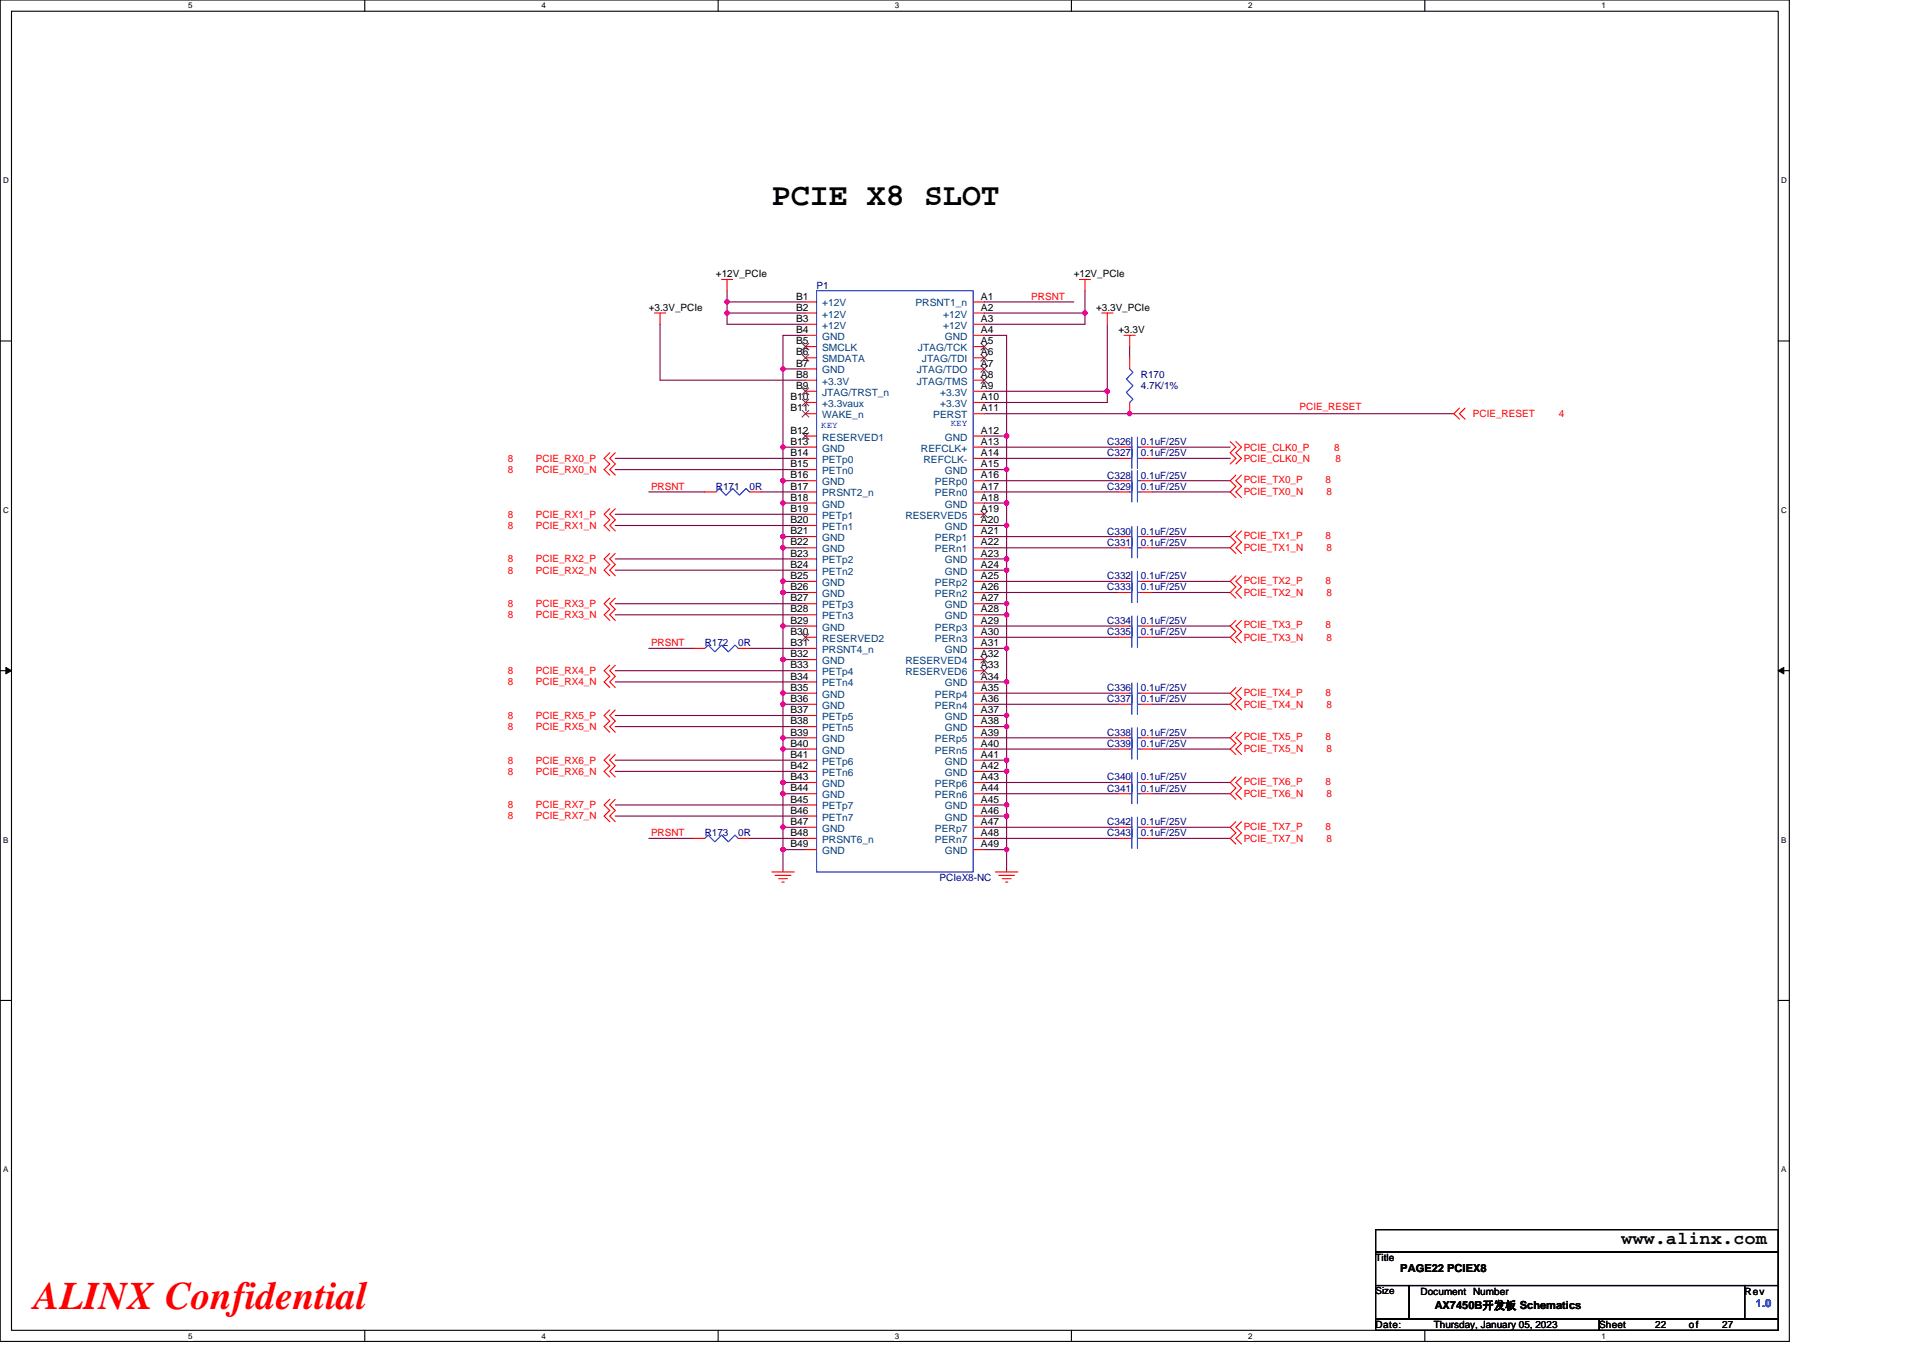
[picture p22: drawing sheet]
<svg xmlns="http://www.w3.org/2000/svg" width="297mm" height="210mm" viewBox="0 0 297 210" stroke-linecap="round" stroke-linejoin="round" font-family="sans-serif">
<defs><g id="words">
<text font-size="6" fill="#f00" x="5.2" y="202.3">ALINX Confidential</text>
<text font-size="4.9" x="119.2" y="31.7">PCIE X8 SLOT</text>
<text font-size="2.8" x="250.5" y="192.3">www.alinx.com</text>
<g font-size="1.7">
<text x="216.3" y="196.6">PAGE22 PCIEX8</text>
<text x="221.7" y="202.3">AX7450B开发板 Schematics</text>
</g>
<text font-size="1.7" fill="#00f" x="271.2" y="202">1.0</text>
<g font-size="1.5">
<text x="110.6" y="42.9">+12V_PCIe</text>
<text x="123" y="46.3">B1</text>
<text x="151.5" y="46.3">A1</text>
<text x="165.9" y="42.9">+12V_PCIe</text>
<text x="100.2" y="48">+3.3V_PCIe</text>
<text x="123" y="48">B2</text>
<text x="123" y="49.7">B3</text>
<text x="123" y="51.5">B4</text>
<text x="123" y="53.2">B5</text>
<text x="151.5" y="48">A2</text>
<text x="151.5" y="49.7">A3</text>
<text x="151.5" y="51.5">A4</text>
<text x="151.5" y="53.2">A5</text>
<text x="169.3" y="48">+3.3V_PCIe</text>
<text x="172.8" y="51.5">+3.3V</text>
<text x="123" y="54.9">B6</text>
<text x="123" y="56.6">B7</text>
<text x="123" y="58.4">B8</text>
<text x="151.5" y="56.6">A7</text>
<text x="151.5" y="58.4">A8</text>
<text x="151.5" y="54.9">A6</text>
<text x="122.1" y="61.8">B10</text>
<text x="122.1" y="63.6">B11</text>
<text x="123" y="60.1">B9</text>
<text x="151.5" y="60.1">A9</text>
<text x="151.5" y="61.8">A10</text>
<text x="151.5" y="63.6">A11</text>
<text x="122.1" y="67">B12</text>
<text x="122.1" y="68.7">B13</text>
<text x="122.1" y="70.5">B14</text>
<text x="151.5" y="70.5">A14</text>
<text x="151.5" y="67">A12</text>
<text x="151.5" y="68.7">A13</text>
<text x="122.1" y="72.2">B15</text>
<text x="122.1" y="73.9">B16</text>
<text x="122.1" y="75.6">B17</text>
<text x="122.1" y="77.4">B18</text>
<text x="151.5" y="72.2">A15</text>
<text x="151.5" y="73.9">A16</text>
<text x="151.5" y="75.6">A17</text>
<text x="151.5" y="77.4">A18</text>
<text x="122.1" y="79.1">B19</text>
<text x="122.1" y="80.8">B20</text>
<text x="122.1" y="82.6">B21</text>
<text x="151.5" y="79.1">A19</text>
<text x="151.5" y="80.8">A20</text>
<text x="151.5" y="82.6">A21</text>
<text x="122.1" y="84.3">B22</text>
<text x="122.1" y="86">B23</text>
<text x="122.1" y="87.7">B24</text>
<text x="122.1" y="89.5">B25</text>
<text x="151.5" y="84.3">A22</text>
<text x="151.5" y="86">A23</text>
<text x="151.5" y="87.7">A24</text>
<text x="151.5" y="89.5">A25</text>
<text x="122.1" y="91.2">B26</text>
<text x="122.1" y="92.9">B27</text>
<text x="122.1" y="94.6">B28</text>
<text x="151.5" y="91.2">A26</text>
<text x="151.5" y="92.9">A27</text>
<text x="151.5" y="94.6">A28</text>
<text x="122.1" y="96.4">B29</text>
<text x="122.1" y="98.1">B30</text>
<text x="122.1" y="99.8">B31</text>
<text x="122.1" y="101.6">B32</text>
<text x="151.5" y="101.6">A32</text>
<text x="151.5" y="96.4">A29</text>
<text x="151.5" y="98.1">A30</text>
<text x="151.5" y="99.8">A31</text>
<text x="122.1" y="103.3">B33</text>
<text x="122.1" y="105">B34</text>
<text x="122.1" y="106.7">B35</text>
<text x="151.5" y="103.3">A33</text>
<text x="151.5" y="105">A34</text>
<text x="151.5" y="106.7">A35</text>
<text x="122.1" y="108.5">B36</text>
<text x="122.1" y="110.2">B37</text>
<text x="122.1" y="111.9">B38</text>
<text x="122.1" y="113.6">B39</text>
<text x="151.5" y="108.5">A36</text>
<text x="151.5" y="110.2">A37</text>
<text x="151.5" y="111.9">A38</text>
<text x="151.5" y="113.6">A39</text>
<text x="122.1" y="115.4">B40</text>
<text x="122.1" y="117.1">B41</text>
<text x="122.1" y="118.8">B42</text>
<text x="151.5" y="115.4">A40</text>
<text x="151.5" y="117.1">A41</text>
<text x="151.5" y="118.8">A42</text>
<text x="122.1" y="120.5">B43</text>
<text x="122.1" y="122.3">B44</text>
<text x="122.1" y="124">B45</text>
<text x="122.1" y="125.7">B46</text>
<text x="151.5" y="120.5">A43</text>
<text x="151.5" y="122.3">A44</text>
<text x="151.5" y="124">A45</text>
<text x="151.5" y="125.7">A46</text>
<text x="122.1" y="127.5">B47</text>
<text x="122.1" y="129.2">B48</text>
<text x="122.1" y="130.9">B49</text>
<text x="151.5" y="127.5">A47</text>
<text x="151.5" y="129.2">A48</text>
<text x="151.5" y="130.9">A49</text>
<text x="212.5" y="194.9">Title</text>
<text x="212.5" y="200">Size</text>
<text x="219.4" y="200">Document Number</text>
<text x="269.5" y="200">Rev</text>
<text x="212.5" y="205.2">Date:</text>
<text x="221.5" y="205.2">Thursday, January 05, 2023</text>
<text x="247" y="205.2">Sheet</text>
<text x="255.7" y="205.2">22</text>
<text x="260.9" y="205.2">of</text>
<text x="266" y="205.2">27</text>
</g>
<g font-size="1.5" fill="#000080">
<text x="126.1" y="44.6">P1</text>
<text x="176.2" y="58.4">R170</text>
<text x="176.2" y="60.1">4.7K/1%</text>
<text x="171" y="68.8">C326</text>
<text x="171" y="70.5">C327</text>
<text x="176.2" y="68.8">0.1uF/25V</text>
<text x="176.2" y="70.5">0.1uF/25V</text>
<text x="110.6" y="75.7">R171</text>
<text x="115.8" y="75.7">0R</text>
<text x="171" y="75.7">C329</text>
<text x="171" y="74">C328</text>
<text x="176.2" y="75.7">0.1uF/25V</text>
<text x="176.2" y="74">0.1uF/25V</text>
<text x="171" y="82.6">C330</text>
<text x="176.2" y="82.6">0.1uF/25V</text>
<text x="171" y="89.5">C332</text>
<text x="171" y="84.3">C331</text>
<text x="176.2" y="89.5">0.1uF/25V</text>
<text x="176.2" y="84.3">0.1uF/25V</text>
<text x="171" y="91.2">C333</text>
<text x="176.2" y="91.2">0.1uF/25V</text>
<text x="108.9" y="99.9">R172</text>
<text x="114" y="99.9">0R</text>
<text x="171" y="96.4">C334</text>
<text x="171" y="98.1">C335</text>
<text x="176.2" y="96.4">0.1uF/25V</text>
<text x="176.2" y="98.1">0.1uF/25V</text>
<text x="171" y="106.8">C336</text>
<text x="176.2" y="106.8">0.1uF/25V</text>
<text x="171" y="113.7">C338</text>
<text x="171" y="108.5">C337</text>
<text x="176.2" y="113.7">0.1uF/25V</text>
<text x="176.2" y="108.5">0.1uF/25V</text>
<text x="171" y="115.4">C339</text>
<text x="176.2" y="115.4">0.1uF/25V</text>
<text x="171" y="120.6">C340</text>
<text x="171" y="122.3">C341</text>
<text x="176.2" y="120.6">0.1uF/25V</text>
<text x="176.2" y="122.3">0.1uF/25V</text>
<text x="108.9" y="129.2">R173</text>
<text x="114" y="129.2">0R</text>
<text x="171" y="127.5">C342</text>
<text x="171" y="129.2">C343</text>
<text x="176.2" y="127.5">0.1uF/25V</text>
<text x="176.2" y="129.2">0.1uF/25V</text>
<text x="145.1" y="136.1">PCIeX8-NC</text>
</g>
<g font-size="1.5" fill="#004080">
<text x="127" y="47.3">+12V</text>
<text x="141.4" y="47.3">PRSNT1_n</text>
<text x="127" y="49.1">+12V</text>
<text x="127" y="50.8">+12V</text>
<text x="127" y="52.5">GND</text>
<text x="145.7" y="49.1">+12V</text>
<text x="145.7" y="50.8">+12V</text>
<text x="145.9" y="52.5">GND</text>
<text x="127" y="54.3">SMCLK</text>
<text x="127" y="56">SMDATA</text>
<text x="127" y="57.7">GND</text>
<text x="127" y="59.4">+3.3V</text>
<text x="141.6" y="57.7">JTAG/TDO</text>
<text x="141.6" y="59.4">JTAG/TMS</text>
<text x="141.8" y="54.3">JTAG/TCK</text>
<text x="142.4" y="56">JTAG/TDI</text>
<text x="127" y="61.2">JTAG/TRST_n</text>
<text x="127" y="62.9">+3.3vaux</text>
<text x="127" y="64.6">WAKE_n</text>
<text x="144.2" y="64.6">PERST</text>
<text x="145.2" y="61.2">+3.3V</text>
<text x="145.2" y="62.9">+3.3V</text>
<text x="127" y="68.1">RESERVED1</text>
<text x="127" y="69.8">GND</text>
<text x="127" y="71.5">PETp0</text>
<text x="142.3" y="69.8">REFCLK+</text>
<text x="142.7" y="71.5">REFCLK-</text>
<text x="145.9" y="68.1">GND</text>
<text x="127" y="73.3">PETn0</text>
<text x="127" y="75">GND</text>
<text x="127" y="76.7">PRSNT2_n</text>
<text x="144.4" y="75">PERp0</text>
<text x="144.4" y="76.7">PERn0</text>
<text x="145.9" y="73.3">GND</text>
<text x="127" y="78.4">GND</text>
<text x="127" y="80.2">PETp1</text>
<text x="127" y="81.9">PETn1</text>
<text x="127" y="83.6">GND</text>
<text x="139.8" y="80.2">RESERVED5</text>
<text x="144.4" y="83.6">PERp1</text>
<text x="145.9" y="78.4">GND</text>
<text x="145.9" y="81.9">GND</text>
<text x="127" y="85.3">GND</text>
<text x="127" y="87.1">PETp2</text>
<text x="127" y="88.8">PETn2</text>
<text x="144.4" y="85.3">PERn1</text>
<text x="145.9" y="87.1">GND</text>
<text x="145.9" y="88.8">GND</text>
<text x="127" y="90.5">GND</text>
<text x="127" y="92.2">GND</text>
<text x="127" y="94">PETp3</text>
<text x="127" y="95.7">PETn3</text>
<text x="144.4" y="90.5">PERp2</text>
<text x="144.4" y="92.2">PERn2</text>
<text x="145.9" y="94">GND</text>
<text x="145.9" y="95.7">GND</text>
<text x="127" y="97.4">GND</text>
<text x="127" y="99.2">RESERVED2</text>
<text x="127" y="100.9">PRSNT4_n</text>
<text x="144.4" y="97.4">PERp3</text>
<text x="144.4" y="99.2">PERn3</text>
<text x="145.9" y="100.9">GND</text>
<text x="127" y="102.6">GND</text>
<text x="127" y="104.3">PETp4</text>
<text x="127" y="106.1">PETn4</text>
<text x="127" y="107.8">GND</text>
<text x="139.8" y="102.6">RESERVED4</text>
<text x="139.8" y="104.3">RESERVED6</text>
<text x="144.4" y="107.8">PERp4</text>
<text x="145.9" y="106.1">GND</text>
<text x="127" y="109.5">GND</text>
<text x="127" y="111.3">PETp5</text>
<text x="127" y="113">PETn5</text>
<text x="144.4" y="109.5">PERn4</text>
<text x="145.9" y="111.3">GND</text>
<text x="145.9" y="113">GND</text>
<text x="127" y="114.7">GND</text>
<text x="127" y="116.4">GND</text>
<text x="127" y="118.2">PETp6</text>
<text x="127" y="119.9">PETn6</text>
<text x="144.4" y="114.7">PERp5</text>
<text x="144.4" y="116.4">PERn5</text>
<text x="145.9" y="118.2">GND</text>
<text x="145.9" y="119.9">GND</text>
<text x="127" y="121.6">GND</text>
<text x="127" y="123.3">GND</text>
<text x="127" y="125.1">PETp7</text>
<text x="144.4" y="121.6">PERp6</text>
<text x="144.4" y="123.3">PERn6</text>
<text x="145.9" y="125.1">GND</text>
<text x="127" y="126.8">PETn7</text>
<text x="127" y="128.5">GND</text>
<text x="127" y="130.2">PRSNT6_n</text>
<text x="127" y="132">GND</text>
<text x="144.4" y="128.5">PERp7</text>
<text x="144.4" y="130.2">PERn7</text>
<text x="145.9" y="126.8">GND</text>
<text x="145.9" y="132">GND</text>
</g>
<g font-size="1.5" fill="#f00">
<text x="159.3" y="46.3">PRSNT</text>
<text x="200.7" y="63.4">PCIE_RESET</text>
<text x="227.5" y="64.5">PCIE_RESET</text>
<text x="240.8" y="64.5">4</text>
<text x="78.5" y="71.4">8</text>
<text x="82.8" y="71.4">PCIE_RX0_P</text>
<text x="192.1" y="69.6">PCIE_CLK0_P</text>
<text x="192.1" y="71.4">PCIE_CLK0_N</text>
<text x="206.1" y="69.6">8</text>
<text x="206.3" y="71.4">8</text>
<text x="78.5" y="73.1">8</text>
<text x="82.8" y="73.1">PCIE_RX0_N</text>
<text x="100.6" y="75.7">PRSNT</text>
<text x="192.1" y="74.6">PCIE_TX0_P</text>
<text x="192.1" y="76.5">PCIE_TX0_N</text>
<text x="204.7" y="74.6">8</text>
<text x="204.9" y="76.5">8</text>
<text x="78.5" y="80">8</text>
<text x="78.5" y="81.7">8</text>
<text x="82.8" y="80">PCIE_RX1_P</text>
<text x="82.8" y="81.7">PCIE_RX1_N</text>
<text x="192.1" y="83.3">PCIE_TX1_P</text>
<text x="204.7" y="83.3">8</text>
<text x="78.5" y="86.9">8</text>
<text x="78.5" y="88.6">8</text>
<text x="82.8" y="86.9">PCIE_RX2_P</text>
<text x="82.8" y="88.6">PCIE_RX2_N</text>
<text x="192.1" y="85.2">PCIE_TX1_N</text>
<text x="204.9" y="85.2">8</text>
<text x="78.5" y="93.8">8</text>
<text x="78.5" y="95.5">8</text>
<text x="82.8" y="93.8">PCIE_RX3_P</text>
<text x="82.8" y="95.5">PCIE_RX3_N</text>
<text x="192.1" y="90.2">PCIE_TX2_P</text>
<text x="192.1" y="92.1">PCIE_TX2_N</text>
<text x="204.7" y="90.2">8</text>
<text x="204.9" y="92.1">8</text>
<text x="100.6" y="99.8">PRSNT</text>
<text x="192.1" y="97.1">PCIE_TX3_P</text>
<text x="192.1" y="99">PCIE_TX3_N</text>
<text x="204.7" y="97.1">8</text>
<text x="204.9" y="99">8</text>
<text x="78.5" y="104.2">8</text>
<text x="78.5" y="105.9">8</text>
<text x="82.8" y="104.2">PCIE_RX4_P</text>
<text x="82.8" y="105.9">PCIE_RX4_N</text>
<text x="192.1" y="107.5">PCIE_TX4_P</text>
<text x="204.7" y="107.5">8</text>
<text x="78.5" y="111.1">8</text>
<text x="78.5" y="112.8">8</text>
<text x="82.8" y="111.1">PCIE_RX5_P</text>
<text x="82.8" y="112.8">PCIE_RX5_N</text>
<text x="192.1" y="109.3">PCIE_TX4_N</text>
<text x="204.9" y="109.3">8</text>
<text x="78.5" y="118">8</text>
<text x="78.5" y="119.7">8</text>
<text x="82.8" y="118">PCIE_RX6_P</text>
<text x="82.8" y="119.7">PCIE_RX6_N</text>
<text x="192.1" y="114.4">PCIE_TX5_P</text>
<text x="192.1" y="116.3">PCIE_TX5_N</text>
<text x="204.7" y="114.4">8</text>
<text x="204.9" y="116.3">8</text>
<text x="78.5" y="124.9">8</text>
<text x="82.8" y="124.9">PCIE_RX7_P</text>
<text x="192.1" y="121.3">PCIE_TX6_P</text>
<text x="192.1" y="123.2">PCIE_TX6_N</text>
<text x="204.7" y="121.3">8</text>
<text x="204.9" y="123.2">8</text>
<text x="78.5" y="126.6">8</text>
<text x="82.8" y="126.6">PCIE_RX7_N</text>
<text x="100.6" y="129.2">PRSNT</text>
<text x="192.1" y="128.2">PCIE_TX7_P</text>
<text x="192.1" y="130.1">PCIE_TX7_N</text>
<text x="204.7" y="128.2">8</text>
<text x="204.9" y="130.1">8</text>
</g>
<g font-size="1.4" fill="#00f">
<text x="146.9" y="65.9">KEY</text>
<text x="126.8" y="66.1">KEY</text>
</g>
<g font-size="1.2">
<text x="29.1" y="1.3">5</text>
<text x="83.6" y="1.3">4</text>
<text x="138.2" y="1.3">3</text>
<text x="192.8" y="1.3">2</text>
<text x="247.4" y="1.3">1</text>
<text x=".5" y="28.3">D</text>
<text x="275.1" y="28.3">D</text>
<text x=".5" y="79.2">C</text>
<text x="275.1" y="79.2">C</text>
<text x=".5" y="130.2">B</text>
<text x="275.1" y="130.2">B</text>
<text x=".5" y="181.1">A</text>
<text x="275.1" y="181.1">A</text>
<text x="29.1" y="206.8">5</text>
<text x="83.6" y="206.8">4</text>
<text x="138.2" y="206.8">3</text>
<text x="192.8" y="206.8">2</text>
<text x="247.4" y="206.8">1</text>
</g>
</g></defs>
<path d="M0 0h276.4v207.3h-276.4zM1.8 1.7h272.9v203.8h-272.9z" fill="none" stroke="#000" stroke-width=".17"/>
<g fill="#fff">
<path d="M29.1 .2h.6v1.4h-.6z"/>
<path d="M29.1 205.7h.6v1.4h-.6z"/>
</g>
<path d="M56.3 0v1.7M56.3 205.5v1.8" fill="none" stroke="#000" stroke-width=".17"/>
<g fill="#fff">
<path d="M83.6 .2h.7v1.4h-.7z"/>
<path d="M83.6 205.7h.7v1.4h-.7z"/>
</g>
<path d="M110.9 0v1.7M110.9 205.5v1.8" fill="none" stroke="#000" stroke-width=".17"/>
<g fill="#fff">
<path d="M138.2 .2h.7v1.4h-.7z"/>
<path d="M138.2 205.7h.7v1.4h-.7z"/>
</g>
<path d="M165.5 0v1.7M165.5 205.5v1.8" fill="none" stroke="#000" stroke-width=".17"/>
<g fill="#fff">
<path d="M192.8 .2h.6v1.4h-.6z"/>
<path d="M192.8 205.7h.6v1.4h-.6z"/>
</g>
<path d="M220.1 0v1.7M220.1 205.5v1.8" fill="none" stroke="#000" stroke-width=".17"/>
<g fill="#fff">
<path d="M247.4 .2h.6v1.4h-.6z"/>
<path d="M247.4 205.7h.6v1.4h-.6z"/>
<path d="M.5 27.2h.8v1.4h-.8z"/>
<path d="M275.1 27.2h.9v1.4h-.9z"/>
<path d="M.5 78.1h.8v1.4h-.8z"/>
<path d="M275.1 78.1h.9v1.4h-.9z"/>
</g>
<path d="M0 52.7h1.8M274.7 52.7h1.7" fill="none" stroke="#000" stroke-width=".17"/>
<g fill="#fff">
<path d="M.5 129.1h.8v1.4h-.8z"/>
<path d="M275.1 129.1h.8v1.4h-.8z"/>
</g>
<path d="M0 103.6h1.8M274.7 103.6h1.7" fill="none" stroke="#000" stroke-width=".17"/>
<path d="M.9 103.1l.9 .5-.9 .5zM274.7 103.6l.8-.5v1z" fill="#000" stroke="#000" stroke-width=".15"/>
<g fill="#fff">
<path d="M.5 180h.8v1.4h-.8z"/>
<path d="M275.1 180h.8v1.4h-.8z"/>
</g>
<path d="M0 154.6h1.8M274.7 154.6h1.7M212.5 190h62.2v3.5h-62.2zM212.5 193.5h62.2v5.1h-62.2zM212.5 198.6h5.2v5.2h-5.2zM217.7 198.6h51.8v5.2h-51.8zM269.5 198.6h5.2v5.2h-5.2zM212.5 203.8h34.5v1.7h-34.5zM247 203.8h27.7v1.7h-27.7z" fill="none" stroke="#000" stroke-width=".17"/>
<g fill="none" stroke="#800040" stroke-width=".17">
<path d="M102 50.1v8.6h22.4M112.3 44.9v1.8M112.3 48.4v1.7h12.1M112.3 46.7h12.1M112.3 48.4h12.1M112.3 46.7v1.7M120.9 57h3.5M120.9 57v12.1M124.4 51.8h-3.5v5.2M152 46.7h13.9M152 51.8h3.5v15.6M152 48.4h15.6"/>
<path d="M167.6 44.9v3.5M167.6 48.4v1.7h-15.6M171 50.1v10.4M174.5 53.6v1.7M95 79.5h29.4M95 70.8h29.4M95 72.6h29.4M100.2 76h8.7M117.5 76h6.9M120.9 74.3h3.5M120.9 77.7h3.5M120.9 74.3v3.4"/>
<path d="M120.9 77.7v5.2M120.9 69.1h3.5M120.9 69.1v5.2M152 60.5h19M152 76h20.8M152 74.3h20.8M152 67.4h3.5M152 72.6h3.5M152 77.7h3.5M152 70.8h20.8M152 69.1h20.8M155.5 67.4v5.2"/>
<path d="M155.5 72.6v5.1M155.5 77.7v3.5M171 60.5v1.7h-19M177.9 69.1h12.1M177.9 70.8h12.1M177.9 76h12.1M177.9 74.3h12.1M224.6 63.9h-72.6M95 81.2h29.4M95 86.4h29.4M95 88.1h29.4M95 93.3h29.4"/>
<path d="M95 95h29.4M120.9 82.9h3.5M120.9 84.6h3.5M120.9 89.8h3.5M120.9 91.5h3.5M120.9 96.7h3.5M120.9 82.9v1.7M120.9 84.6v5.2M120.9 89.8v1.7M120.9 91.5v5.2M120.9 96.7v5.2M152 86.4h3.5"/>
<path d="M152 88.1h3.5M152 84.6h20.8M152 82.9h20.8M152 91.5h20.8M152 89.8h20.8M152 98.5h20.8M152 96.7h20.8M152 81.2h3.5M152 93.3h3.5M152 95h3.5M155.5 86.4v1.7M155.5 81.2v5.2"/>
<path d="M155.5 88.1v5.2M155.5 93.3v1.7M155.5 95v5.2M177.9 82.9h12.1M177.9 84.6h12.1M177.9 91.5h12.1M177.9 89.8h12.1M177.9 98.5h12.1M177.9 96.7h12.1M95 103.6h29.4M95 105.4h29.4M95 110.6h29.4"/>
<path d="M95 112.3h29.4M95 117.5h29.4M95 119.2h29.4M100.2 100.2h6.9M115.8 100.2h8.6M120.9 115.7v5.2h3.5M120.9 107.1h3.5M120.9 108.8h3.5M120.9 101.9h3.5M120.9 114h3.5M120.9 114v1.7h3.5M120.9 101.9v5.2"/>
<path d="M120.9 107.1v1.7M120.9 108.8v5.2M152 108.8h20.8M152 107.1h20.8M152 100.2h3.5M152 110.6h3.5M152 117.5h3.5M152 119.2h3.5M152 115.7h20.8M152 114h20.8M152 105.4h3.5M152 112.3h3.5"/>
<path d="M155.5 105.4v5.2M155.5 110.6v1.7M155.5 112.3v5.2M155.5 117.5v1.7M155.5 119.2v5.2M155.5 100.2v5.2M177.9 108.8h12.1M177.9 107.1h12.1M177.9 115.7h12.1M177.9 114h12.1M95 124.4h29.4M95 126.1h29.4"/>
<path d="M100.2 129.5h6.9M115.8 129.5h8.6M120.9 120.9v1.7h3.5M120.9 122.6v5.2h3.5M120.9 127.8v3.5h3.5M120.9 131.3v3.4M152 124.4h3.5M152 126.1h3.5M152 131.3h3.5M152 122.6h20.8M152 120.9h20.8M152 129.5h20.8"/>
<path d="M152 127.8h20.8M155.5 131.3v3.4M155.5 124.4v1.7M155.5 126.1v5.2M177.9 122.6h12.1M177.9 120.9h12.1M177.9 129.5h12.1M177.9 127.8h12.1"/>
</g>
<g fill="#f0f" stroke="#f0f" stroke-width=".17">
<circle cx="112.3" cy="46.6" r=".34"/>
<circle cx="174.5" cy="63.9" r=".34"/>
<circle cx="155.5" cy="72.5" r=".34"/>
<circle cx="155.5" cy="81.2" r=".34"/>
<circle cx="155.5" cy="77.7" r=".34"/>
<circle cx="155.5" cy="86.4" r=".34"/>
<circle cx="155.5" cy="88.1" r=".33"/>
<circle cx="155.5" cy="95" r=".34"/>
<circle cx="155.5" cy="93.3" r=".34"/>
<circle cx="112.3" cy="48.4" r=".34"/>
<circle cx="120.9" cy="57" r=".34"/>
<circle cx="155.5" cy="67.3" r=".34"/>
<circle cx="120.9" cy="107.1" r=".34"/>
<circle cx="120.9" cy="101.9" r=".34"/>
<circle cx="167.6" cy="48.4" r=".34"/>
<circle cx="120.9" cy="74.3" r=".34"/>
<circle cx="120.9" cy="69.1" r=".34"/>
<circle cx="120.9" cy="108.8" r=".34"/>
<circle cx="120.9" cy="82.9" r=".34"/>
<circle cx="120.9" cy="77.7" r=".34"/>
<circle cx="120.9" cy="84.6" r=".34"/>
<circle cx="120.9" cy="89.8" r=".34"/>
<circle cx="120.9" cy="91.5" r=".34"/>
<circle cx="120.9" cy="96.7" r=".33"/>
<circle cx="171" cy="60.4" r=".34"/>
<circle cx="120.9" cy="114" r=".33"/>
<circle cx="120.9" cy="120.9" r=".34"/>
<circle cx="120.9" cy="115.7" r=".34"/>
<circle cx="120.9" cy="122.6" r=".33"/>
<circle cx="120.9" cy="131.3" r=".33"/>
<circle cx="120.9" cy="127.8" r=".34"/>
<circle cx="155.5" cy="105.4" r=".33"/>
<circle cx="155.5" cy="100.2" r=".34"/>
<circle cx="155.5" cy="110.5" r=".34"/>
<circle cx="155.5" cy="112.3" r=".34"/>
<circle cx="155.5" cy="119.2" r=".34"/>
<circle cx="155.5" cy="117.5" r=".34"/>
<circle cx="155.5" cy="124.4" r=".34"/>
<circle cx="155.5" cy="131.3" r=".33"/>
<circle cx="155.5" cy="126.1" r=".34"/>
</g>
<g fill="none" stroke="#f00" stroke-width=".17">
<path d="M101.1 48.4h1.7M102 48.4v1.7M111.5 43.2h1.7M112.3 43.2v1.7M124.4 46.7h1.7M124.4 48.4h1.7M124.4 50.1h1.7M124.4 51.8h1.7M124.4 53.6h1.7M124.4 55.3h1.7M124.4 57h1.7M124.4 58.7h1.7"/>
<path d="M150.3 46.7h1.7M150.3 48.4h1.7M150.3 50.1h1.7M150.3 51.8h1.7M150.3 53.6h1.7M150.3 55.3h1.7M150.3 57h1.7M150.3 58.7h1.7M166.7 43.2h1.7M167.6 43.2v1.7M170.2 48.4h1.7M171 48.4v1.7"/>
<path d="M173.6 51.8h1.8M174.5 55.3v1.7M174.5 51.8v1.8M94.2 70l-.9 .8 .9 .9-.9 .9 .9 .8M94.2 78.6l-.9 .9 .9 .8-.9 .9 .9 .8M95 70l-.8 .8 .8 .9-.8 .9 .8 .8M95 78.6l-.8 .9 .8 .8-.8 .9 .8 .8M108.9 76h1.7M115.8 76h1.7M124.4 60.5h1.7M124.4 62.2h1.7M124.4 63.9h1.7"/>
<path d="M124.4 67.4h1.7M124.4 69.1h1.7M124.4 70.8h1.7M124.4 72.6h1.7M124.4 74.3h1.7M124.4 76h1.7M124.4 77.7h1.7M124.4 79.5h1.7M150.3 60.5h1.7M150.3 62.2h1.7M150.3 63.9h1.7M150.3 67.4h1.7"/>
<path d="M150.3 69.1h1.7M150.3 70.8h1.7M150.3 72.6h1.7M150.3 74.3h1.7M150.3 76h1.7M150.3 77.7h1.7M150.3 79.5h1.7M172.8 69.1h1.7M172.8 70.8h1.7M172.8 76h1.7M172.8 74.3h1.7M174.5 62.2v1.7"/>
<path d="M176.2 69.1h1.7M176.2 70.8h1.7M176.2 76h1.7M176.2 74.3h1.7M190 68.2l.9 .9-.9 .9 .9 .8-.9 .9M190.9 68.2l.9 .9-.9 .9 .9 .8-.9 .9M190.9 73.4l-.9 .9 .9 .8-.9 .9 .9 .9M191.8 73.4l-.9 .9 .9 .8-.9 .9 .9 .9M225.4 63.1l-.8 .8 .8 .9M226.3 63.1l-.9 .8 .9 .9M94.2 85.5l-.9 .9 .9 .8-.9 .9 .9 .9M94.2 92.4l-.9 .9 .9 .8-.9 .9 .9 .9"/>
<path d="M95 85.5l-.8 .9 .8 .8-.8 .9 .8 .9M95 92.4l-.8 .9 .8 .8-.8 .9 .8 .9M124.4 81.2h1.7M124.4 82.9h1.7M124.4 84.6h1.7M124.4 86.4h1.7M124.4 88.1h1.7M124.4 89.8h1.7M124.4 91.5h1.7M124.4 93.3h1.7M124.4 95h1.7M124.4 96.7h1.7"/>
<path d="M124.4 98.5h1.7M150.3 81.2h1.7M150.3 82.9h1.7M150.3 84.6h1.7M150.3 86.4h1.7M150.3 88.1h1.7M150.3 89.8h1.7M150.3 91.5h1.7M150.3 93.3h1.7M150.3 95h1.7M150.3 96.7h1.7M150.3 98.5h1.7"/>
<path d="M172.8 89.8h1.7M172.8 96.7h1.7M172.8 98.5h1.7M172.8 84.6h1.7M172.8 91.5h1.7M172.8 82.9h1.7M176.2 89.8h1.7M176.2 96.7h1.7M176.2 98.5h1.7M176.2 84.6h1.7M176.2 91.5h1.7M176.2 82.9h1.7"/>
<path d="M190.9 89l-.9 .8 .9 .9-.9 .8 .9 .9M190.9 82l-.9 .9 .9 .9-.9 .8 .9 .9M190.9 95.9l-.9 .8 .9 .9-.9 .9 .9 .8M191.8 89l-.9 .8 .9 .9-.9 .8 .9 .9M191.8 82l-.9 .9 .9 .9-.9 .8 .9 .9M191.8 95.9l-.9 .8 .9 .9-.9 .9 .9 .8M94.2 102.8l-.9 .8 .9 .9-.9 .9 .9 .8M94.2 109.7l-.9 .9 .9 .8-.9 .9 .9 .8M94.2 116.6l-.9 .9 .9 .8-.9 .9 .9 .9M95 102.8l-.8 .8 .8 .9-.8 .9 .8 .8M95 109.7l-.8 .9 .8 .8-.8 .9 .8 .8M95 116.6l-.8 .9 .8 .8-.8 .9 .8 .9"/>
<path d="M107.1 100.2h1.8M114 100.2h1.8M124.4 100.2h1.7M124.4 101.9h1.7M124.4 103.6h1.7M124.4 105.4h1.7M124.4 107.1h1.7M124.4 108.8h1.7M124.4 110.6h1.7M124.4 112.3h1.7M124.4 114h1.7M124.4 115.7h1.7"/>
<path d="M124.4 117.5h1.7M124.4 119.2h1.7M150.3 100.2h1.7M150.3 101.9h1.7M150.3 103.6h1.7M150.3 105.4h1.7M150.3 107.1h1.7M150.3 108.8h1.7M150.3 110.6h1.7M150.3 112.3h1.7M150.3 114h1.7M150.3 115.7h1.7"/>
<path d="M150.3 117.5h1.7M150.3 119.2h1.7M172.8 114h1.7M172.8 107.1h1.7M172.8 108.8h1.7M172.8 115.7h1.7M176.2 114h1.7M176.2 107.1h1.7M176.2 108.8h1.7M176.2 115.7h1.7M190.9 106.2l-.9 .9 .9 .9-.9 .8 .9 .9M190.9 113.1l-.9 .9 .9 .9-.9 .8 .9 .9"/>
<path d="M191.8 106.2l-.9 .9 .9 .9-.9 .8 .9 .9M191.8 113.1l-.9 .9 .9 .9-.9 .8 .9 .9M94.2 123.5l-.9 .9 .9 .8-.9 .9 .9 .9M95 123.5l-.8 .9 .8 .8-.8 .9 .8 .9M107.1 129.5h1.8M114 129.5h1.8M119.2 134.7h3.5M119.7 135.3h2.5M120.3 135.8h1.3M120.8 136.3h.3M124.4 120.9h1.7M124.4 122.6h1.7"/>
<path d="M124.4 124.4h1.7M124.4 126.1h1.7M124.4 127.8h1.7M124.4 129.5h1.7M124.4 131.3h1.7M150.3 120.9h1.7M150.3 122.6h1.7M150.3 124.4h1.7M150.3 126.1h1.7M150.3 127.8h1.7M150.3 129.5h1.7M150.3 131.3h1.7"/>
<path d="M153.8 134.7h3.4M154.3 135.3h2.4M154.8 135.8h1.4M155.3 136.3h.4M172.8 120.9h1.7M172.8 127.8h1.7M172.8 122.6h1.7M172.8 129.5h1.7M176.2 120.9h1.7M176.2 127.8h1.7M176.2 122.6h1.7M176.2 129.5h1.7"/>
<path d="M190.9 120.1l-.9 .8 .9 .9-.9 .8 .9 .9M190.9 127l-.9 .8 .9 .9-.9 .8 .9 .9M191.8 120.1l-.9 .8 .9 .9-.9 .8 .9 .9M191.8 127l-.9 .8 .9 .9-.9 .8 .9 .9"/>
</g>
<g fill="none" stroke="#00f" stroke-width=".17">
<path d="M126.1 44.9h24.2v89.8h-24.2zM174.5 57l.5 .5-1 1.1 1 1-1 1 1 1.1-.5 .5M110.6 76l.5-.5 1 1 1.1-1 1 1 1-1 .6 .5M174.5 69.1h.3M174.5 70.8h.3M174.5 76h.3M174.5 74.3h.3M174.8 67.5v3.2M174.8 69.3v3.1M174.8 74.4v3.2M174.8 72.7v3.1M175.7 67.5v3.2"/>
<path d="M175.7 69.1h.5M175.7 69.3v3.1M175.7 70.8h.5M175.7 74.4v3.2M175.7 76h.5M175.7 72.7v3.1M175.7 74.3h.5M174.5 89.8h.3M174.5 96.7h.3M174.5 98.5h.3M174.5 84.6h.3M174.5 91.5h.3"/>
<path d="M174.5 82.9h.3M174.8 88.3v3.1M174.8 95.2v3.1M174.8 96.9v3.1M174.8 83.1v3.1M174.8 90v3.1M174.8 81.4v3.1M175.7 88.3v3.1M175.7 89.8h.5M175.7 95.2v3.1M175.7 96.7h.5M175.7 96.9v3.1"/>
<path d="M175.7 98.5h.5M175.7 83.1v3.1M175.7 84.6h.5M175.7 90v3.1M175.7 91.5h.5M175.7 81.4v3.1M175.7 82.9h.5M108.9 100.2l.5-.5 1 1 1.1-1 1 1 1-1 .5 .5M174.5 114h.3M174.5 107.1h.3M174.5 108.8h.3M174.5 115.7h.3"/>
<path d="M174.8 112.5v3M174.8 105.5v3.1M174.8 107.3v3.1M174.8 119.4v3.1M174.8 114.2v3.1M175.7 112.5v3M175.7 114h.5M175.7 105.5v3.1M175.7 107.1h.5M175.7 107.3v3.1M175.7 108.8h.5M175.7 119.4v3.1"/>
<path d="M175.7 114.2v3.1M175.7 115.7h.5M108.9 129.5l.5-.5 1 1.1 1.1-1.1 1 1.1 1-1.1 .5 .5M174.5 120.9h.3M174.5 127.8h.3M174.5 122.6h.3M174.5 129.5h.3M174.8 126.3v3.1M174.8 121.1v3.1M174.8 128v3.1M175.7 120.9h.5M175.7 126.3v3.1"/>
<path d="M175.7 127.8h.5M175.7 121.1v3.1M175.7 122.6h.5M175.7 128v3.1M175.7 129.5h.5"/>
</g>
<g fill="none" stroke="#804000" stroke-width=".15">
<path d="M123.9 53l1 1.1M123.9 54.8l1 1M123.9 59.9l1 1.1M124.9 53l-1 1.1M124.9 54.8l-1 1M124.9 59.9l-1 1.1M151.5 53l1.1 1.1M151.5 54.8l1.1 1M151.5 56.5l1.1 1M151.5 58.2l1.1 1.1M152.5 53l-1 1.1M152.5 54.8l-1 1"/>
<path d="M152.5 56.5l-1 1M152.5 58.2l-1 1.1M123.9 61.7l1 1M123.9 63.4l1 1.1M123.9 66.9l1 1M124.9 61.7l-1 1M124.9 63.4l-1 1.1M124.9 66.9l-1 1M151.5 79l1.1 1M152.5 79l-1 1M123.9 98l1 1M124.9 98l-1 1"/>
<path d="M151.5 101.4l1.1 1M151.5 103.1l1.1 1.1M152.5 101.4l-1 1M152.5 103.1l-1 1.1"/>
</g>
<use href="#words"/>
</svg>
